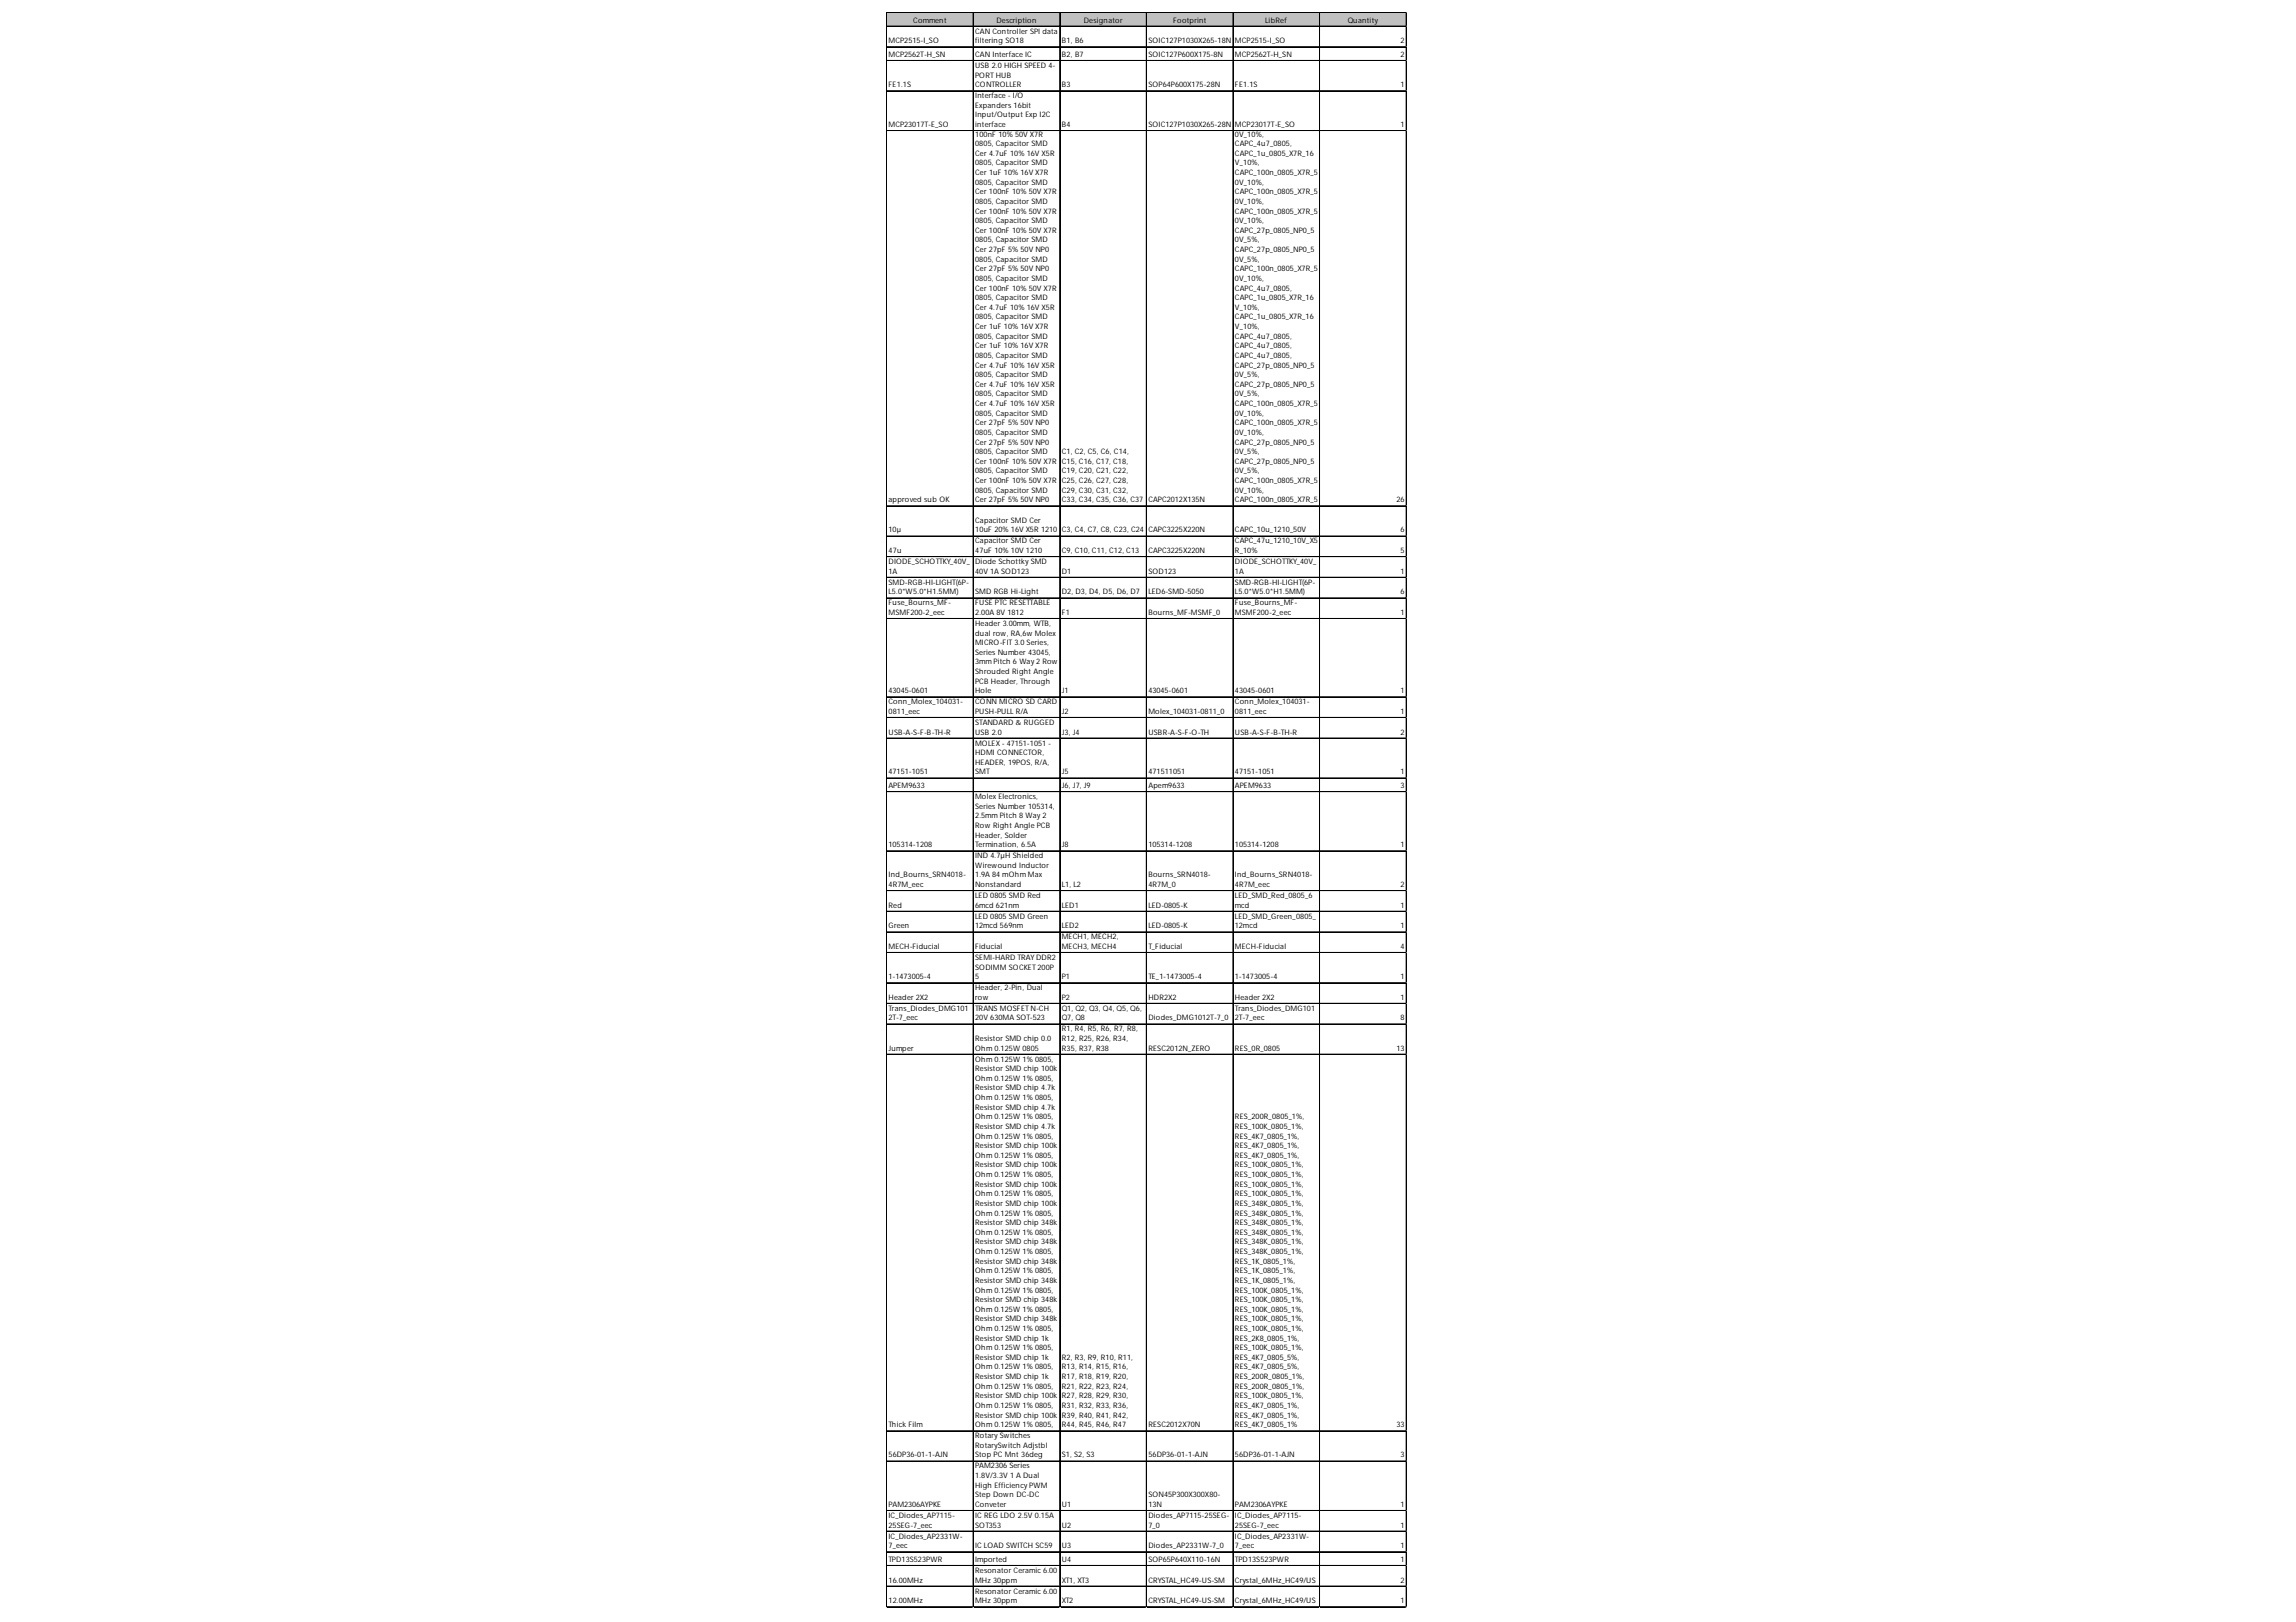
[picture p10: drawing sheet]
<svg xmlns="http://www.w3.org/2000/svg" width="297mm" height="210mm" viewBox="0 0 297 210" stroke-linecap="round" stroke-linejoin="round" font-family="sans-serif">
<defs><g id="words">
<g font-size="1">
<text x="114.9" y="5.6">MCP2515-I_SO</text>
<text x="118.2" y="2.9">Comment</text>
<text x="126.2" y="4.3">CAN Controller SPI data</text>
<text x="126.2" y="5.6">filtering SO18</text>
<text x="128.9" y="2.9">Description</text>
<text x="137.4" y="5.6">B1, B6</text>
<text x="140.2" y="2.9">Designator</text>
<text x="148.6" y="5.6">SOIC127P1030X265-18N</text>
<text x="151.8" y="2.9">Footprint</text>
<text x="159.8" y="5.6">MCP2515-I_SO</text>
<text x="163.7" y="2.9">LibRef</text>
<text x="174.4" y="2.9">Quantity</text>
<text x="181.2" y="5.6">2</text>
<text x="114.9" y="7.4">MCP2562T-H_SN</text>
<text x="114.9" y="11.3">FE1.1S</text>
<text x="126.2" y="7.4">CAN Interface IC</text>
<text x="126.2" y="8.8">USB 2.0 HIGH SPEED 4-</text>
<text x="126.2" y="10">PORT HUB</text>
<text x="126.2" y="11.3">CONTROLLER</text>
<text x="137.4" y="7.4">B2, B7</text>
<text x="137.4" y="11.3">B3</text>
<text x="148.6" y="7.4">SOIC127P600X175-8N</text>
<text x="148.6" y="11.3">SOP64P600X175-28N</text>
<text x="159.8" y="7.4">MCP2562T-H_SN</text>
<text x="159.8" y="11.3">FE1.1S</text>
<text x="181.2" y="7.4">2</text>
<text x="181.2" y="11.3">1</text>
<text x="114.9" y="16.4">MCP23017T-E_SO</text>
<text x="126.2" y="12.7">Interface - I/O</text>
<text x="126.2" y="13.9">Expanders 16bit</text>
<text x="126.2" y="15.2">Input/Output Exp I2C</text>
<text x="126.2" y="16.4">interfato</text>
<text x="126.2" y="16.4">Capacicer SMD Cer</text>
<text x="126.2" y="17.7">100nF 10% 50V X7R</text>
<text x="137.4" y="16.4">B4</text>
<text x="148.6" y="16.4">SOIC127P1030X265-28N</text>
<text x="159.8" y="16.4">MCP23017T-0805_X7R_5</text>
<text x="159.8" y="16.4">CAPC_100n_E_SO</text>
<text x="159.8" y="17.7">0V_10%,</text>
<text x="181.2" y="16.4">1</text>
<text x="126.2" y="18.9">0805, Capacitor SMD</text>
<text x="126.2" y="20.2">Cer 4.7uF 10% 16V X5R</text>
<text x="126.2" y="21.4">0805, Capacitor SMD</text>
<text x="126.2" y="22.7">Cer 1uF 10% 16V X7R</text>
<text x="126.2" y="23.9">0805, Capacitor SMD</text>
<text x="159.8" y="18.9">CAPC_4u7_0805,</text>
<text x="159.8" y="20.2">CAPC_1u_0805_X7R_16</text>
<text x="159.8" y="21.4">V_10%,</text>
<text x="159.8" y="22.7">CAPC_100n_0805_X7R_5</text>
<text x="159.8" y="23.9">0V_10%,</text>
<text x="126.2" y="25.2">Cer 100nF 10% 50V X7R</text>
<text x="126.2" y="26.4">0805, Capacitor SMD</text>
<text x="126.2" y="27.6">Cer 100nF 10% 50V X7R</text>
<text x="126.2" y="28.9">0805, Capacitor SMD</text>
<text x="159.8" y="25.2">CAPC_100n_0805_X7R_5</text>
<text x="159.8" y="26.4">0V_10%,</text>
<text x="159.8" y="27.6">CAPC_100n_0805_X7R_5</text>
<text x="159.8" y="28.9">0V_10%,</text>
<text x="126.2" y="30.1">Cer 100nF 10% 50V X7R</text>
<text x="126.2" y="31.4">0805, Capacitor SMD</text>
<text x="126.2" y="32.6">Cer 27pF 5% 50V NP0</text>
<text x="126.2" y="33.9">0805, Capacitor SMD</text>
<text x="126.2" y="35.1">Cer 27pF 5% 50V NP0</text>
<text x="159.8" y="30.1">CAPC_27p_0805_NP0_5</text>
<text x="159.8" y="31.4">0V_5%,</text>
<text x="159.8" y="32.6">CAPC_27p_0805_NP0_5</text>
<text x="159.8" y="33.9">0V_5%,</text>
<text x="159.8" y="35.1">CAPC_100n_0805_X7R_5</text>
<text x="126.2" y="36.4">0805, Capacitor SMD</text>
<text x="126.2" y="37.6">Cer 100nF 10% 50V X7R</text>
<text x="126.2" y="38.8">0805, Capacitor SMD</text>
<text x="126.2" y="40.1">Cer 4.7uF 10% 16V X5R</text>
<text x="126.2" y="41.3">0805, Capacitor SMD</text>
<text x="159.8" y="36.4">0V_10%,</text>
<text x="159.8" y="37.6">CAPC_4u7_0805,</text>
<text x="159.8" y="38.8">CAPC_1u_0805_X7R_16</text>
<text x="159.8" y="40.1">V_10%,</text>
<text x="159.8" y="41.3">CAPC_1u_0805_X7R_16</text>
<text x="126.2" y="42.6">Cer 1uF 10% 16V X7R</text>
<text x="126.2" y="43.8">0805, Capacitor SMD</text>
<text x="126.2" y="45.1">Cer 1uF 10% 16V X7R</text>
<text x="126.2" y="46.3">0805, Capacitor SMD</text>
<text x="126.2" y="47.6">Cer 4.7uF 10% 16V X5R</text>
<text x="159.8" y="42.6">V_10%,</text>
<text x="159.8" y="43.8">CAPC_4u7_0805,</text>
<text x="159.8" y="45.1">CAPC_4u7_0805,</text>
<text x="159.8" y="46.3">CAPC_4u7_0805,</text>
<text x="159.8" y="47.6">CAPC_27p_0805_NP0_5</text>
<text x="126.2" y="48.8">0805, Capacitor SMD</text>
<text x="126.2" y="50.1">Cer 4.7uF 10% 16V X5R</text>
<text x="126.2" y="51.3">0805, Capacitor SMD</text>
<text x="126.2" y="52.5">Cer 4.7uF 10% 16V X5R</text>
<text x="126.2" y="53.8">0805, Capacitor SMD</text>
<text x="159.8" y="48.8">0V_5%,</text>
<text x="159.8" y="50.1">CAPC_27p_0805_NP0_5</text>
<text x="159.8" y="51.3">0V_5%,</text>
<text x="159.8" y="52.5">CAPC_100n_0805_X7R_5</text>
<text x="159.8" y="53.8">0V_10%,</text>
<text x="126.2" y="55">Cer 27pF 5% 50V NP0</text>
<text x="126.2" y="56.3">0805, Capacitor SMD</text>
<text x="126.2" y="57.5">Cer 27pF 5% 50V NP0</text>
<text x="126.2" y="58.8">0805, Capacitor SMD</text>
<text x="137.4" y="58.8">C1, C2, C5, C6, C14,</text>
<text x="159.8" y="55">CAPC_100n_0805_X7R_5</text>
<text x="159.8" y="56.3">0V_10%,</text>
<text x="159.8" y="57.5">CAPC_27p_0805_NP0_5</text>
<text x="159.8" y="58.8">0V_5%,</text>
<text x="114.9" y="65">approved sub OK</text>
<text x="126.2" y="60">Cer 100nF 10% 50V X7R</text>
<text x="126.2" y="61.3">0805, Capacitor SMD</text>
<text x="126.2" y="62.5">Cer 100nF 10% 50V X7R</text>
<text x="126.2" y="63.7">0805, Capacitor SMD</text>
<text x="126.2" y="65">Cer 27pF 5% 50V NP0</text>
<text x="137.4" y="60">C15, C16, C17, C18,</text>
<text x="137.4" y="61.3">C19, C20, C21, C22,</text>
<text x="137.4" y="62.5">C25, C26, C27, C28,</text>
<text x="137.4" y="63.7">C29, C30, C31, C32,</text>
<text x="137.4" y="65">C33, C34, C35, C36, C37</text>
<text x="148.6" y="65">CAPC2012X135N</text>
<text x="159.8" y="60">CAPC_27p_0805_NP0_5</text>
<text x="159.8" y="61.3">0V_5%,</text>
<text x="159.8" y="62.5">CAPC_100n_0805_X7R_5</text>
<text x="159.8" y="63.7">0V_10%,</text>
<text x="159.8" y="65">CAPC_100n_0805_X7R_5</text>
<text x="180.7" y="65">26</text>
<text x="114.9" y="68.9">10µ</text>
<text x="114.9" y="71.6">47u</text>
<text x="126.2" y="67.7">Capacitor SMD Cer</text>
<text x="126.2" y="68.9">10uF 20% 16V X5R 1210</text>
<text x="126.2" y="70.3">Capacitor SMD Cer</text>
<text x="126.2" y="71.6">47uF 10% 10V 1210</text>
<text x="137.4" y="68.9">C3, C4, C7, C8, C23, C24</text>
<text x="137.4" y="71.6">C9, C10, C11, C12, C13</text>
<text x="148.6" y="68.9">CAPC3225X220N</text>
<text x="148.6" y="71.6">CAPC3225X220N</text>
<text x="159.8" y="68.9">CAPC_10u_1210_50V</text>
<text x="159.8" y="70.3">CAPC_47u_1210_10V_X5</text>
<text x="159.8" y="71.6">R_10%</text>
<text x="181.2" y="68.9">6</text>
<text x="181.2" y="71.6">5</text>
<text x="114.9" y="73">DIODE_SCHOTTKY_40V_</text>
<text x="114.9" y="74.2">1A</text>
<text x="114.9" y="75.7">SMD-RGB-HI-LIGHT(6P-</text>
<text x="114.9" y="76.9">L5.0*W5.0*H1.5MM)</text>
<text x="126.2" y="73">Diode Schottky SMD</text>
<text x="126.2" y="74.2">40V 1A SOD123</text>
<text x="126.2" y="76.9">SMD RGB Hi-Light</text>
<text x="137.4" y="74.2">D1</text>
<text x="137.4" y="76.9">D2, D3, D4, D5, D6, D7</text>
<text x="148.6" y="74.2">SOD123</text>
<text x="148.6" y="76.9">LED6-SMD-5050</text>
<text x="159.8" y="73">DIODE_SCHOTTKY_40V_</text>
<text x="159.8" y="74.2">1A</text>
<text x="159.8" y="75.7">SMD-RGB-HI-LIGHT(6P-</text>
<text x="159.8" y="76.9">L5.0*W5.0*H1.5MM)</text>
<text x="181.2" y="74.2">1</text>
<text x="181.2" y="76.9">6</text>
<text x="114.9" y="78.3">Fuse_Bourns_MF-</text>
<text x="114.9" y="79.6">MSMF200-2_eec</text>
<text x="126.2" y="78.3">FUSE PTC RESETTABLE</text>
<text x="126.2" y="79.6">2.00A 8V 1812</text>
<text x="126.2" y="81">Header 3.00mm, WTB,</text>
<text x="126.2" y="82.2">dual row, RA,6w Molex</text>
<text x="126.2" y="83.5">MICRO-FIT 3.0 Series,</text>
<text x="137.4" y="79.6">F1</text>
<text x="148.6" y="79.6">Bourns_MF-MSMF_0</text>
<text x="159.8" y="78.3">Fuse_Bourns_MF-</text>
<text x="159.8" y="79.6">MSMF200-2_eec</text>
<text x="181.2" y="79.6">1</text>
<text x="114.9" y="89.7">43045-0601</text>
<text x="126.2" y="84.7">Series Number 43045,</text>
<text x="126.2" y="86">3mm Pitch 6 Way 2 Row</text>
<text x="126.2" y="87.2">Shrouded Right Angle</text>
<text x="126.2" y="88.5">PCB Header, Through</text>
<text x="126.2" y="89.7">Hole</text>
<text x="137.4" y="89.7">J1</text>
<text x="148.6" y="89.7">43045-0601</text>
<text x="159.8" y="89.7">43045-0601</text>
<text x="181.2" y="89.7">1</text>
<text x="114.9" y="91.1">Conn_Molex_104031-</text>
<text x="114.9" y="92.4">0811_eec</text>
<text x="114.9" y="95.1">USB-A-S-F-B-TH-R</text>
<text x="126.2" y="91.1">CONN MICRO SD CARD</text>
<text x="126.2" y="92.4">PUSH-PULL R/A</text>
<text x="126.2" y="93.8">STANDARD &amp; RUGGED</text>
<text x="126.2" y="95.1">USB 2.0</text>
<text x="137.4" y="92.4">J2</text>
<text x="137.4" y="95.1">J3, J4</text>
<text x="148.6" y="92.4">Molex_104031-0811_0</text>
<text x="148.6" y="95.1">USBR-A-S-F-O-TH</text>
<text x="159.8" y="91.1">Conn_Molex_104031-</text>
<text x="159.8" y="92.4">0811_eec</text>
<text x="159.8" y="95.1">USB-A-S-F-B-TH-R</text>
<text x="181.2" y="92.4">1</text>
<text x="181.2" y="95.1">2</text>
<text x="114.9" y="100.2">47151-1051</text>
<text x="114.9" y="102">APEM9633</text>
<text x="126.2" y="96.5">MOLEX - 47151-1051 -</text>
<text x="126.2" y="97.7">HDMI CONNECTOR,</text>
<text x="126.2" y="99">HEADER, 19POS, R/A,</text>
<text x="126.2" y="100.2">SMT</text>
<text x="137.4" y="100.2">J5</text>
<text x="137.4" y="102">J6, J7, J9</text>
<text x="148.6" y="100.2">471511051</text>
<text x="148.6" y="102">Apem9633</text>
<text x="159.8" y="100.2">47151-1051</text>
<text x="159.8" y="102">APEM9633</text>
<text x="181.2" y="100.2">1</text>
<text x="181.2" y="102">3</text>
<text x="126.2" y="103.4">Molex Electronics,</text>
<text x="126.2" y="104.7">Series Number 105314,</text>
<text x="126.2" y="105.9">2.5mm Pitch 8 Way 2</text>
<text x="126.2" y="107.1">Row Right Angle PCB</text>
<text x="114.9" y="109.6">105314-1208</text>
<text x="114.9" y="113.6">Ind_Bourns_SRN4018-</text>
<text x="126.2" y="108.4">Header, Solder</text>
<text x="126.2" y="109.6">Termination, 6.5A</text>
<text x="126.2" y="111.1">IND 4.7µH Shielded</text>
<text x="126.2" y="112.3">Wirewound Inductor</text>
<text x="126.2" y="113.6">1.9A 84 mOhm Max</text>
<text x="137.4" y="109.6">J8</text>
<text x="148.6" y="109.6">105314-1208</text>
<text x="148.6" y="113.6">Bourns_SRN4018-</text>
<text x="159.8" y="109.6">105314-1208</text>
<text x="159.8" y="113.6">Ind_Bourns_SRN4018-</text>
<text x="181.2" y="109.6">1</text>
<text x="114.9" y="114.8">4R7M_eec</text>
<text x="114.9" y="117.5">Red</text>
<text x="126.2" y="114.8">Nonstandard</text>
<text x="126.2" y="116.2">LED 0805 SMD Red</text>
<text x="126.2" y="117.5">6mcd 621nm</text>
<text x="126.2" y="118.9">LED 0805 SMD Green</text>
<text x="137.4" y="114.8">L1, L2</text>
<text x="137.4" y="117.5">LED1</text>
<text x="148.6" y="114.8">4R7M_0</text>
<text x="148.6" y="117.5">LED-0805-K</text>
<text x="159.8" y="114.8">4R7M_eec</text>
<text x="159.8" y="116.2">LED_SMD_Red_0805_6</text>
<text x="159.8" y="117.5">mcd</text>
<text x="159.8" y="118.9">LED_SMD_Green_0805_</text>
<text x="181.2" y="114.8">2</text>
<text x="181.2" y="117.5">1</text>
<text x="114.9" y="120.1">Green</text>
<text x="114.9" y="122.8">MECH-Fiducial</text>
<text x="126.2" y="120.1">12mcd 569nm</text>
<text x="126.2" y="122.8">Fiducial</text>
<text x="126.2" y="124.2">SEMI-HARD TRAY DDR2</text>
<text x="126.2" y="125.5">SODIMM SOCKET 200P</text>
<text x="137.4" y="120.1">LED2</text>
<text x="137.4" y="121.6">MECH1, MECH2,</text>
<text x="137.4" y="122.8">MECH3, MECH4</text>
<text x="148.6" y="120.1">LED-0805-K</text>
<text x="148.6" y="122.8">T_Fiducial</text>
<text x="159.8" y="120.1">12mcd</text>
<text x="159.8" y="122.8">MECH-Fiducial</text>
<text x="181.2" y="120.1">1</text>
<text x="181.2" y="122.8">4</text>
<text x="114.9" y="126.7">1-1473005-4</text>
<text x="114.9" y="129.4">Header 2X2</text>
<text x="114.9" y="130.8">Trans_Diodes_DMG101</text>
<text x="126.2" y="126.7">5</text>
<text x="126.2" y="128.1">Header, 2-Pin, Dual</text>
<text x="126.2" y="129.4">row</text>
<text x="126.2" y="130.8">TRANS MOSFET N-CH</text>
<text x="137.4" y="126.7">P1</text>
<text x="137.4" y="129.4">P2</text>
<text x="137.4" y="130.8">Q1, Q2, Q3, Q4, Q5, Q6,</text>
<text x="148.6" y="126.7">TE_1-1473005-4</text>
<text x="148.6" y="129.4">HDR2X2</text>
<text x="159.8" y="126.7">1-1473005-4</text>
<text x="159.8" y="129.4">Header 2X2</text>
<text x="159.8" y="130.8">Trans_Diodes_DMG101</text>
<text x="181.2" y="126.7">1</text>
<text x="181.2" y="129.4">1</text>
<text x="114.9" y="132">2T-7_eec</text>
<text x="114.9" y="136">Jumper</text>
<text x="126.2" y="132">20V 630MA SOT-523</text>
<text x="126.2" y="134.7">Resistor SMD chip 0.0</text>
<text x="126.2" y="136">Ohm o125W chip 200</text>
<text x="126.2" y="136.1">Resist0.r SMD0805</text>
<text x="126.2" y="137.4">Ohm 0.125W 1% 0805,</text>
<text x="137.4" y="132">Q7, Q8</text>
<text x="137.4" y="133.5">R1, R4, R5, R6, R7, R8,</text>
<text x="137.4" y="134.7">R12, R25, R26, R34,</text>
<text x="137.4" y="136">R35, R37, R38</text>
<text x="148.6" y="132">Diodes_DMG1012T-7_0</text>
<text x="148.6" y="136">RESC2012N_ZERO</text>
<text x="159.8" y="132">2T-7_eec</text>
<text x="159.8" y="136">RES_0R_0805</text>
<text x="180.7" y="136">13</text>
<text x="181.2" y="132">8</text>
<text x="126.2" y="138.6">Resistor SMD chip 100k</text>
<text x="126.2" y="139.9">Ohm 0.125W 1% 0805,</text>
<text x="126.2" y="141.1">Resistor SMD chip 4.7k</text>
<text x="126.2" y="142.4">Ohm 0.125W 1% 0805,</text>
<text x="126.2" y="143.6">Resistor SMD chip 4.7k</text>
<text x="126.2" y="144.9">Ohm 0.125W 1% 0805,</text>
<text x="126.2" y="146.1">Resistor SMD chip 4.7k</text>
<text x="126.2" y="147.3">Ohm 0.125W 1% 0805,</text>
<text x="126.2" y="148.6">Resistor SMD chip 100k</text>
<text x="126.2" y="149.8">Ohm 0.125W 1% 0805,</text>
<text x="159.8" y="144.9">RES_200R_0805_1%,</text>
<text x="159.8" y="146.1">RES_100K_0805_1%,</text>
<text x="159.8" y="147.3">RES_4K7_0805_1%,</text>
<text x="159.8" y="148.6">RES_4K7_0805_1%,</text>
<text x="159.8" y="149.8">RES_4K7_0805_1%,</text>
<text x="126.2" y="151.1">Resistor SMD chip 100k</text>
<text x="126.2" y="152.3">Ohm 0.125W 1% 0805,</text>
<text x="126.2" y="153.6">Resistor SMD chip 100k</text>
<text x="126.2" y="154.8">Ohm 0.125W 1% 0805,</text>
<text x="159.8" y="151.1">RES_100K_0805_1%,</text>
<text x="159.8" y="152.3">RES_100K_0805_1%,</text>
<text x="159.8" y="153.6">RES_100K_0805_1%,</text>
<text x="159.8" y="154.8">RES_100K_0805_1%,</text>
<text x="126.2" y="156.1">Resistor SMD chip 100k</text>
<text x="126.2" y="157.3">Ohm 0.125W 1% 0805,</text>
<text x="126.2" y="158.5">Resistor SMD chip 348k</text>
<text x="126.2" y="159.8">Ohm 0.125W 1% 0805,</text>
<text x="126.2" y="161">Resistor SMD chip 348k</text>
<text x="159.8" y="156.1">RES_348K_0805_1%,</text>
<text x="159.8" y="157.3">RES_348K_0805_1%,</text>
<text x="159.8" y="158.5">RES_348K_0805_1%,</text>
<text x="159.8" y="159.8">RES_348K_0805_1%,</text>
<text x="159.8" y="161">RES_348K_0805_1%,</text>
<text x="126.2" y="162.3">Ohm 0.125W 1% 0805,</text>
<text x="126.2" y="163.5">Resistor SMD chip 348k</text>
<text x="126.2" y="164.8">Ohm 0.125W 1% 0805,</text>
<text x="126.2" y="166">Resistor SMD chip 348k</text>
<text x="126.2" y="167.3">Ohm 0.125W 1% 0805,</text>
<text x="159.8" y="162.3">RES_348K_0805_1%,</text>
<text x="159.8" y="163.5">RES_1K_0805_1%,</text>
<text x="159.8" y="164.8">RES_1K_0805_1%,</text>
<text x="159.8" y="166">RES_1K_0805_1%,</text>
<text x="159.8" y="167.3">RES_100K_0805_1%,</text>
<text x="126.2" y="168.5">Resistor SMD chip 348k</text>
<text x="126.2" y="169.8">Ohm 0.125W 1% 0805,</text>
<text x="126.2" y="171">Resistor SMD chip 348k</text>
<text x="126.2" y="172.2">Ohm 0.125W 1% 0805,</text>
<text x="126.2" y="173.5">Resistor SMD chip 1k</text>
<text x="159.8" y="168.5">RES_100K_0805_1%,</text>
<text x="159.8" y="169.8">RES_100K_0805_1%,</text>
<text x="159.8" y="171">RES_100K_0805_1%,</text>
<text x="159.8" y="172.2">RES_100K_0805_1%,</text>
<text x="159.8" y="173.5">RES_2K8_0805_1%,</text>
<text x="126.2" y="174.7">Ohm 0.125W 1% 0805,</text>
<text x="126.2" y="176">Resistor SMD chip 1k</text>
<text x="126.2" y="177.2">Ohm 0.125W 1% 0805,</text>
<text x="126.2" y="178.5">Resistor SMD chip 1k</text>
<text x="126.2" y="179.7">Ohm 0.125W 1% 0805,</text>
<text x="137.4" y="176">R2, R3, R9, R10, R11,</text>
<text x="137.4" y="177.2">R13, R14, R15, R16,</text>
<text x="137.4" y="178.5">R17, R18, R19, R20,</text>
<text x="137.4" y="179.7">R21, R22, R23, R24,</text>
<text x="159.8" y="174.7">RES_100K_0805_1%,</text>
<text x="159.8" y="176">RES_4K7_0805_5%,</text>
<text x="159.8" y="177.2">RES_4K7_0805_5%,</text>
<text x="159.8" y="178.5">RES_200R_0805_1%,</text>
<text x="159.8" y="179.7">RES_200R_0805_1%,</text>
<text x="114.9" y="184.7">Thick Film</text>
<text x="126.2" y="181">Resistor SMD chip 100k</text>
<text x="126.2" y="182.2">Ohm 0.125W 1% 0805,</text>
<text x="126.2" y="183.5">Resistor SMD chip 100k</text>
<text x="126.2" y="184.7">Ohm 0.125W 1% 0805,</text>
<text x="137.4" y="181">R27, R28, R29, R30,</text>
<text x="137.4" y="182.2">R31, R32, R33, R36,</text>
<text x="137.4" y="183.5">R39, R40, R41, R42,</text>
<text x="137.4" y="184.7">R44, R45, R46, R47</text>
<text x="148.6" y="184.7">RESC2012X70N</text>
<text x="159.8" y="181">RES_100K_0805_1%,</text>
<text x="159.8" y="182.2">RES_4K7_0805_1%,</text>
<text x="159.8" y="183.5">RES_4K7_0805_1%,</text>
<text x="159.8" y="184.7">RES_4K7_0805_1%</text>
<text x="180.7" y="184.7">33</text>
<text x="114.9" y="188.6">56DP36-01-1-AJN</text>
<text x="126.2" y="186.1">Rotary Switches</text>
<text x="126.2" y="187.4">RotarySwitch Adjstbl</text>
<text x="126.2" y="188.6">Stop PC Mnt 36deg</text>
<text x="126.2" y="190">PAM2306 Series</text>
<text x="126.2" y="191.3">1.8V/3.3V 1 A Dual</text>
<text x="137.4" y="188.6">S1, S2, S3</text>
<text x="148.6" y="188.6">56DP36-01-1-AJN</text>
<text x="159.8" y="188.6">56DP36-01-1-AJN</text>
<text x="181.2" y="188.6">3</text>
<text x="114.9" y="195">PAM2306AYPKE</text>
<text x="114.9" y="196.4">IC_Diodes_AP7115-</text>
<text x="114.9" y="197.7">25SEG-7_eec</text>
<text x="126.2" y="192.5">High Efficiency PWM</text>
<text x="126.2" y="193.8">Step Down DC-DC</text>
<text x="126.2" y="195">Conveter</text>
<text x="126.2" y="196.4">IC REG LDO 2.5V 0.15A</text>
<text x="126.2" y="197.7">SOT353</text>
<text x="137.4" y="195">U1</text>
<text x="137.4" y="197.7">U2</text>
<text x="148.6" y="193.8">SON45P300X300X80-</text>
<text x="148.6" y="195">13N</text>
<text x="148.6" y="196.4">Diodes_AP7115-25SEG-</text>
<text x="148.6" y="197.7">7_0</text>
<text x="159.8" y="195">PAM2306AYPKE</text>
<text x="159.8" y="196.4">IC_Diodes_AP7115-</text>
<text x="159.8" y="197.7">25SEG-7_eec</text>
<text x="181.2" y="195">1</text>
<text x="181.2" y="197.7">1</text>
<text x="114.9" y="199.1">IC_Diodes_AP2331W-</text>
<text x="114.9" y="200.3">7_eec</text>
<text x="114.9" y="202.1">TPD13S523PWR</text>
<text x="126.2" y="200.3">IC LOAD SWITCH SC59</text>
<text x="126.2" y="202.1">Imported</text>
<text x="126.2" y="203.5">Resonator Ceramic 6.00</text>
<text x="137.4" y="200.3">U3</text>
<text x="137.4" y="202.1">U4</text>
<text x="148.6" y="200.3">Diodes_AP2331W-7_0</text>
<text x="148.6" y="202.1">SOP65P640X110-16N</text>
<text x="159.8" y="199.1">IC_Diodes_AP2331W-</text>
<text x="159.8" y="200.3">7_eec</text>
<text x="159.8" y="202.1">TPD13S523PWR</text>
<text x="181.2" y="200.3">1</text>
<text x="181.2" y="202.1">1</text>
<text x="114.9" y="204.8">16.00MHz</text>
<text x="114.9" y="207.5">12.00MHz</text>
<text x="126.2" y="204.8">MHz 30ppm</text>
<text x="126.2" y="206.2">Resonator Ceramic 6.00</text>
<text x="126.2" y="207.5">MHz 30ppm</text>
<text x="137.4" y="204.8">XT1, XT3</text>
<text x="137.4" y="207.5">XT2</text>
<text x="148.6" y="204.8">CRYSTAL_HC49-US-SM</text>
<text x="148.6" y="207.5">CRYSTAL_HC49-US-SM</text>
<text x="159.8" y="204.8">Crystal_6MHz_HC49/US</text>
<text x="159.8" y="207.5">Crystal_6MHz_HC49/US</text>
<text x="181.2" y="204.8">2</text>
<text x="181.2" y="207.5">1</text>
</g>
</g></defs>
<path d="M114.7 1.6h67.3v1.9h-67.3z" fill="#c0c0c0"/>
<g fill="none" stroke="#000" stroke-width=".13">
<path d="M114.7 1.6v206.4M114.8 1.6h67.2M114.8 3.4h67.2M114.8 6h67.2M114.8 6.1h67.2M114.8 7.8h67.2M114.8 7.9h67.2M114.8 11.7h67.2M114.8 11.8h67.2M114.8 16.9h67.2M125.9 1.7v206.3M137.1 1.7v206.3"/>
<path d="M148.3 1.7v206.3M159.5 1.7v206.3M170.7 1.7v206.3M170.8 1.7v206.3M181.9 1.7v206.3M182 1.7v206.3M114.8 65.4h67.2M114.8 65.5h67.2M114.8 69.4h67.2M114.8 72h67.2M114.8 72.1h67.2M114.8 74.7h67.2"/>
<path d="M114.8 77.4h67.2M114.8 80h67.2M114.8 80.1h67.2M114.8 90.2h67.2M114.8 92.8h67.2M114.8 92.9h67.2M114.8 95.5h67.2M114.8 95.6h67.2M114.8 100.7h67.2M114.8 102.4h67.2M114.8 102.5h67.2M114.8 110.1h67.2"/>
<path d="M114.8 115.3h67.2M114.8 117.9h67.2M114.8 118h67.2M114.8 120.6h67.2M114.8 123.3h67.2M114.8 127.2h67.2M114.8 129.8h67.2M114.8 129.9h67.2M114.8 132.5h67.2M114.8 136.4h67.2M114.8 136.5h67.2M114.8 185.2h67.2"/>
<path d="M114.8 189.1h67.2M114.8 195.5h67.2M114.8 198.1h67.2M114.8 198.2h67.2M114.8 200.8h67.2M114.8 202.6h67.2M114.8 205.3h67.2M114.8 207.9h67.2M114.8 208h67.2"/>
</g>
<path d="M114.7 208v.1" fill="none" stroke="#d4d4d4" stroke-width=".13"/>
<path d="M114.7 208l.1 .1z" fill="#d4d4d4"/>
<path d="M125.9 208v.1" fill="none" stroke="#d4d4d4" stroke-width=".13"/>
<path d="M125.9 208l.1 .1z" fill="#d4d4d4"/>
<path d="M137.1 208v.1" fill="none" stroke="#d4d4d4" stroke-width=".13"/>
<path d="M137.1 208l.1 .1z" fill="#d4d4d4"/>
<path d="M148.3 208v.1" fill="none" stroke="#d4d4d4" stroke-width=".13"/>
<path d="M148.3 208l.1 .1z" fill="#d4d4d4"/>
<path d="M159.5 208v.1" fill="none" stroke="#d4d4d4" stroke-width=".13"/>
<path d="M159.5 208l.1 .1z" fill="#d4d4d4"/>
<path d="M170.7 208v.1" fill="none" stroke="#d4d4d4" stroke-width=".13"/>
<path d="M170.7 208l.1 .1z" fill="#d4d4d4"/>
<path d="M181.9 208v.1" fill="none" stroke="#d4d4d4" stroke-width=".13"/>
<path d="M181.9 208l.1 .1z" fill="#d4d4d4"/>
<path d="M182 1.6h.1" fill="none" stroke="#d4d4d4" stroke-width=".13"/>
<path d="M182 1.6l.1 .1z" fill="#d4d4d4"/>
<path d="M182 3.4h.1" fill="none" stroke="#d4d4d4" stroke-width=".13"/>
<path d="M182 3.4l.1 .1z" fill="#d4d4d4"/>
<path d="M182 6h.1" fill="none" stroke="#d4d4d4" stroke-width=".13"/>
<path d="M182 6l.1 .1z" fill="#d4d4d4"/>
<path d="M182 7.8h.1" fill="none" stroke="#d4d4d4" stroke-width=".13"/>
<path d="M182 7.8l.1 .1z" fill="#d4d4d4"/>
<path d="M182 11.7h.1" fill="none" stroke="#d4d4d4" stroke-width=".13"/>
<path d="M182 11.7l.1 .1z" fill="#d4d4d4"/>
<path d="M182 16.9h.1" fill="none" stroke="#d4d4d4" stroke-width=".13"/>
<path d="M182 16.9l.1 .1z" fill="#d4d4d4"/>
<path d="M182 65.4h.1" fill="none" stroke="#d4d4d4" stroke-width=".13"/>
<path d="M182 65.4l.1 .1z" fill="#d4d4d4"/>
<path d="M182 69.4h.1" fill="none" stroke="#d4d4d4" stroke-width=".13"/>
<path d="M182 69.4l.1 .1z" fill="#d4d4d4"/>
<path d="M182 72h.1" fill="none" stroke="#d4d4d4" stroke-width=".13"/>
<path d="M182 72l.1 .1z" fill="#d4d4d4"/>
<path d="M182 74.7h.1" fill="none" stroke="#d4d4d4" stroke-width=".13"/>
<path d="M182 74.7l.1 .1z" fill="#d4d4d4"/>
<path d="M182 77.4h.1" fill="none" stroke="#d4d4d4" stroke-width=".13"/>
<path d="M182 77.4l.1 .1z" fill="#d4d4d4"/>
<path d="M182 80h.1" fill="none" stroke="#d4d4d4" stroke-width=".13"/>
<path d="M182 80l.1 .1z" fill="#d4d4d4"/>
<path d="M182 90.2h.1" fill="none" stroke="#d4d4d4" stroke-width=".13"/>
<path d="M182 90.2l.1 .1z" fill="#d4d4d4"/>
<path d="M182 92.8h.1" fill="none" stroke="#d4d4d4" stroke-width=".13"/>
<path d="M182 92.8l.1 .1z" fill="#d4d4d4"/>
<path d="M182 95.5h.1" fill="none" stroke="#d4d4d4" stroke-width=".13"/>
<path d="M182 95.5l.1 .1z" fill="#d4d4d4"/>
<path d="M182 100.7h.1" fill="none" stroke="#d4d4d4" stroke-width=".13"/>
<path d="M182 100.7l.1 .1z" fill="#d4d4d4"/>
<path d="M182 102.4h.1" fill="none" stroke="#d4d4d4" stroke-width=".13"/>
<path d="M182 102.4l.1 .1z" fill="#d4d4d4"/>
<path d="M182 110.1h.1" fill="none" stroke="#d4d4d4" stroke-width=".13"/>
<path d="M182 110.1l.1 .1z" fill="#d4d4d4"/>
<path d="M182 115.3h.1" fill="none" stroke="#d4d4d4" stroke-width=".13"/>
<path d="M182 115.3h.1z" fill="#d4d4d4"/>
<path d="M182 117.9h.1" fill="none" stroke="#d4d4d4" stroke-width=".13"/>
<path d="M182 117.9l.1 .1z" fill="#d4d4d4"/>
<path d="M182 120.6h.1" fill="none" stroke="#d4d4d4" stroke-width=".13"/>
<path d="M182 120.6l.1 .1z" fill="#d4d4d4"/>
<path d="M182 123.3h.1" fill="none" stroke="#d4d4d4" stroke-width=".13"/>
<path d="M182 123.3h.1z" fill="#d4d4d4"/>
<path d="M182 127.2h.1" fill="none" stroke="#d4d4d4" stroke-width=".13"/>
<path d="M182 127.2l.1 .1z" fill="#d4d4d4"/>
<path d="M182 129.8h.1" fill="none" stroke="#d4d4d4" stroke-width=".13"/>
<path d="M182 129.8l.1 .1z" fill="#d4d4d4"/>
<path d="M182 132.5h.1" fill="none" stroke="#d4d4d4" stroke-width=".13"/>
<path d="M182 132.5l.1 .1z" fill="#d4d4d4"/>
<path d="M182 136.4h.1" fill="none" stroke="#d4d4d4" stroke-width=".13"/>
<path d="M182 136.4l.1 .1z" fill="#d4d4d4"/>
<path d="M182 185.2h.1" fill="none" stroke="#d4d4d4" stroke-width=".13"/>
<path d="M182 185.2h.1z" fill="#d4d4d4"/>
<path d="M182 189.1h.1" fill="none" stroke="#d4d4d4" stroke-width=".13"/>
<path d="M182 189.1l.1 .1z" fill="#d4d4d4"/>
<path d="M182 195.5h.1" fill="none" stroke="#d4d4d4" stroke-width=".13"/>
<path d="M182 195.5l.1 .1z" fill="#d4d4d4"/>
<path d="M182 198.1h.1" fill="none" stroke="#d4d4d4" stroke-width=".13"/>
<path d="M182 198.1l.1 .1z" fill="#d4d4d4"/>
<path d="M182 200.8h.1" fill="none" stroke="#d4d4d4" stroke-width=".13"/>
<path d="M182 200.8l.1 .1z" fill="#d4d4d4"/>
<path d="M182 202.6h.1" fill="none" stroke="#d4d4d4" stroke-width=".13"/>
<path d="M182 202.6l.1 .1z" fill="#d4d4d4"/>
<path d="M182 205.3h.1" fill="none" stroke="#d4d4d4" stroke-width=".13"/>
<path d="M182 205.3h.1z" fill="#d4d4d4"/>
<path d="M182 207.9h.1" fill="none" stroke="#d4d4d4" stroke-width=".13"/>
<path d="M182 207.9l.1 .1z" fill="#d4d4d4"/>
<use href="#words"/>
</svg>
